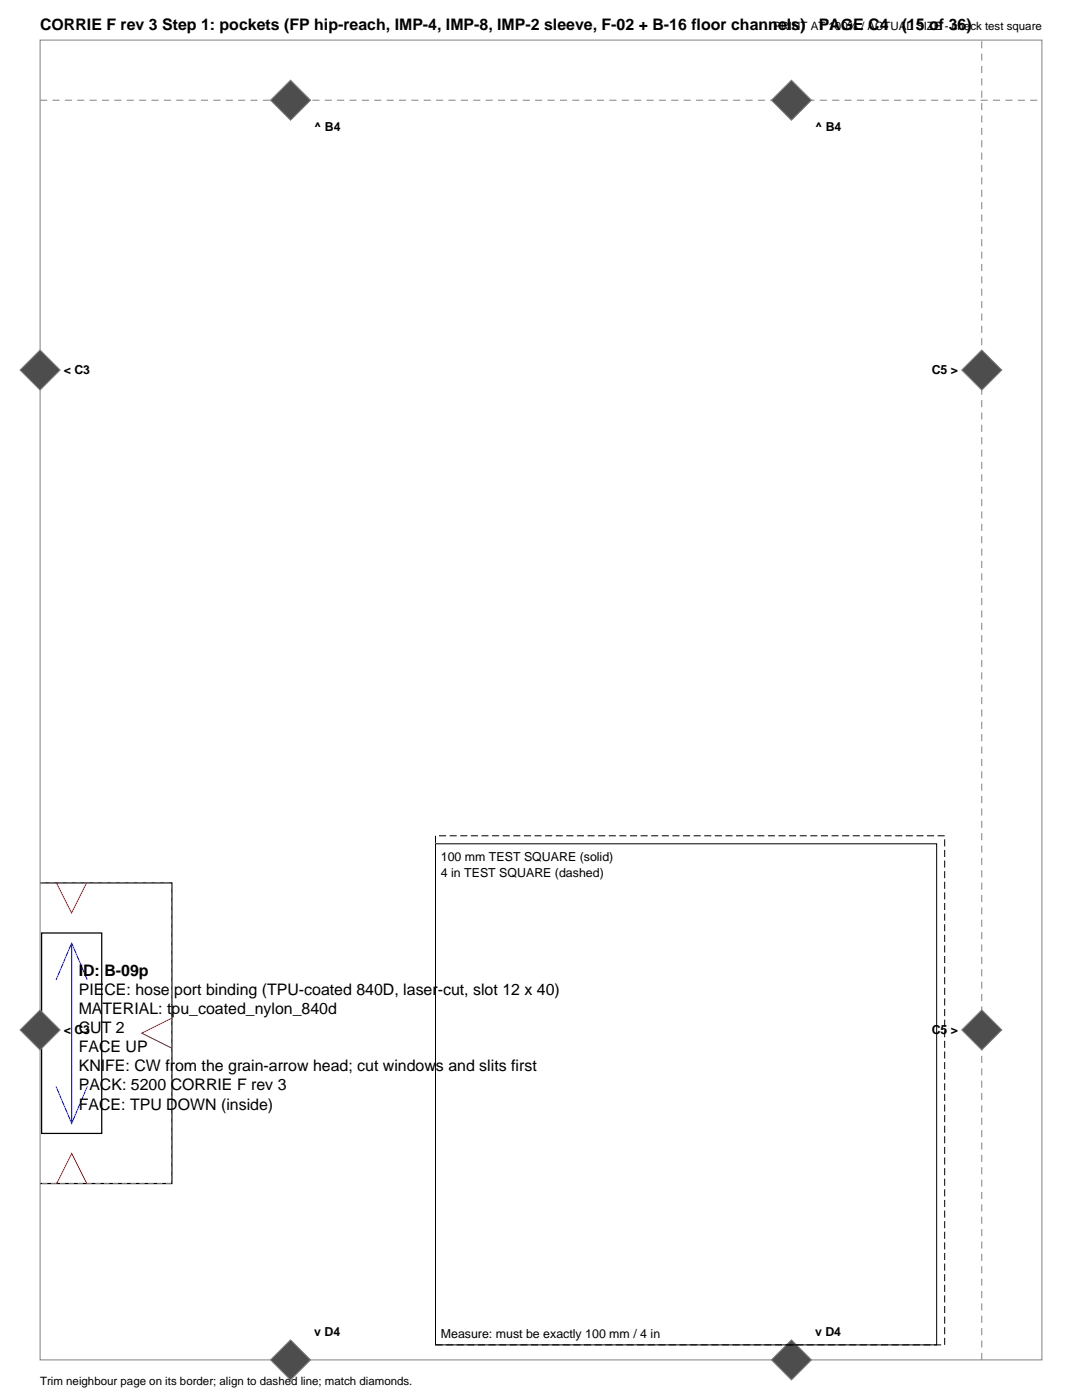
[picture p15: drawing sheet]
<svg xmlns="http://www.w3.org/2000/svg" width="216mm" height="279mm" viewBox="0 0 216 279" stroke-linecap="round" stroke-linejoin="round" font-family="sans-serif">
<defs><g id="words">
<g font-size="3.2">
<text x="8" y="6">CORRIE F rev 3 Step 1: pockets (FP hip-reach, IMP-4, IMP-8, IMP-2 sleeve, F-02 + B-16 floor channels)</text>
<text x="163.4" y="6">PAGE C4</text>
<text x="179.9" y="6">(15 of 36)</text>
<text x="15.7" y="194.8">ID: B-09p</text>
<text x="15.7" y="198.6">PIECE: hose port binding (TPU-coated 840D, laser-cut, slot 12 x 40)</text>
<text x="15.7" y="202.4">MATERIAL: tpu_coated_nylon_840d</text>
<text x="15.7" y="206.2">CUT 2</text>
<text x="15.7" y="210">FACE UP</text>
<text x="15.7" y="213.8">KNIFE: CW from the grain-arrow head; cut windows and slits first</text>
<text x="15.7" y="217.6">PACK: 5200 CORRIE F rev 3</text>
<text x="15.7" y="221.4">FACE: TPU DOWN (inside)</text>
</g>
<g font-size="2.5">
<text x="62.7" y="26.1">^ B4</text>
<text x="162.6" y="26.1">^ B4</text>
<text x="12.7" y="74.7">&lt; C3</text>
<text x="185.9" y="74.7">C5 &gt;</text>
<text x="88" y="171.9">100 mm TEST SQUARE (solid)</text>
<text x="88" y="175.1">4 in TEST SQUARE (dashed)</text>
<text x="12.7" y="206.4">&lt; C3</text>
<text x="185.9" y="206.4">C5 &gt;</text>
<text x="62.7" y="266.7">v D4</text>
<text x="88" y="267">Measure: must be exactly 100 mm / 4 in</text>
<text x="162.6" y="266.7">v D4</text>
</g>
<g font-size="2.3">
<text x="154.2" y="6">PRINT AT 100% / ACTUAL SIZE - check test square</text>
<text x="8" y="276.4">Trim neighbour page on its border; align to dashed line; match diamonds.</text>
</g>
</g></defs>
<path d="M8 176.2h26.3v60h-26.3M8.3 186.2h12v40h-12z" fill="none" stroke="#000" stroke-width=".25"/>
<path d="M8 236.2h26.3v-60h-26.3" fill="none" stroke="#808080" stroke-width=".2" stroke-dasharray="1.1 .7" stroke-linecap="butt"/>
<path d="M11.3 176.2l3 6 3-6M34.3 203.2l-6 3 6 3M11.3 236.2l3-6 3 6" fill="none" stroke="#f00" stroke-width=".21"/>
<path d="M11.2 195.6l3.1-7.4 3.1 7.4M14.3 188.2v36M11.2 216.8l3.1 7.4 3.1-7.4" fill="none" stroke="#00f" stroke-width=".2"/>
<path d="M8 8h199.9v263.4h-199.9z" fill="none" stroke="#808080" stroke-width=".2"/>
<path d="M8 20h199.9M195.9 271.4v-263.4" fill="none" stroke="#808080" stroke-width=".2" stroke-dasharray="1.4 1.1" stroke-linecap="butt"/>
<g fill="#4d4d4d" stroke="#808080" stroke-width=".2">
<path d="M191.9 205.5l4-4 4 4-4 4z" fill-rule="evenodd"/>
<path d="M8 201.5l4 4-4 4-4-4z" fill-rule="evenodd"/>
<path d="M54 20l4-4 4 4-4 4z" fill-rule="evenodd"/>
<path d="M54 271.4l4-4 4 4-4 4z" fill-rule="evenodd"/>
<path d="M195.9 69.8l4 4.1-4 4-4-4z" fill-rule="evenodd"/>
<path d="M8 69.8l4 4.1-4 4-4-4z" fill-rule="evenodd"/>
<path d="M153.9 20l4-4 4 4-4 4z" fill-rule="evenodd"/>
<path d="M153.9 271.4l4-4 4 4-4 4z" fill-rule="evenodd"/>
</g>
<path d="M86.9 168.4h100v100h-100z" fill="none" stroke="#000" stroke-width=".2"/>
<path d="M86.9 166.8h101.6v101.6h-101.6z" fill="none" stroke="#000" stroke-width=".2" stroke-dasharray="1.4 .7" stroke-linecap="butt"/>
<use href="#words"/>
</svg>
